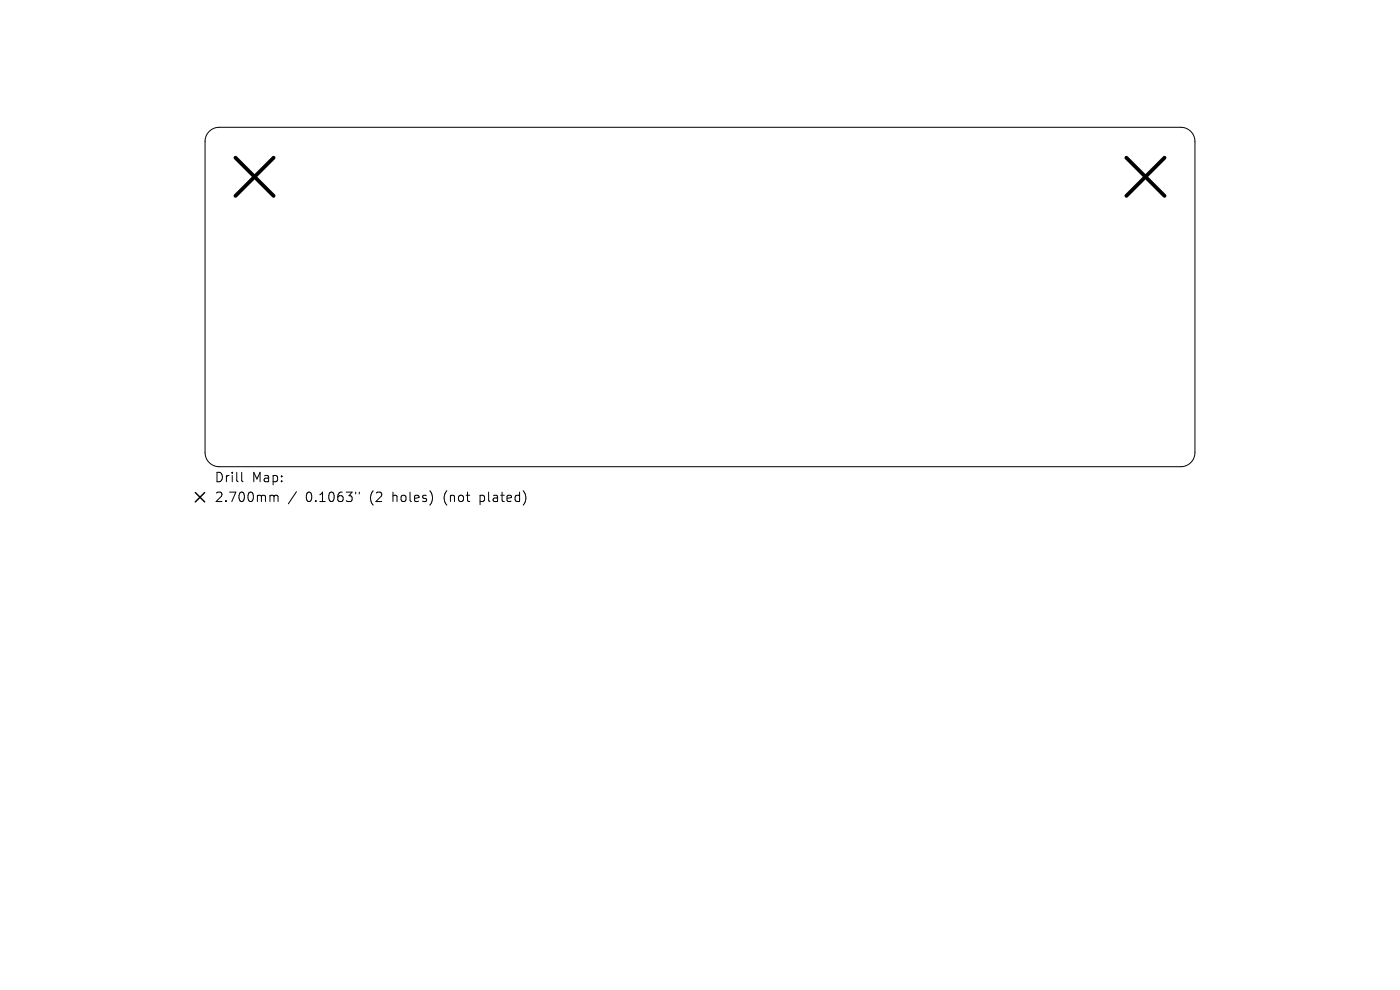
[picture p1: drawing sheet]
<svg xmlns="http://www.w3.org/2000/svg" width="297mm" height="210mm" viewBox="0 0 297 210" stroke-linecap="round" stroke-linejoin="round" font-family="sans-serif">
<defs><g id="words">
<g font-size="2.8">
<text x="45.4" y="102.6">Drill</text>
<text x="45.4" y="106.8">2.700mm</text>
<text x="53.4" y="102.6">Map:</text>
<text x="64.9" y="106.8">0.1063&quot;</text>
<text x="78.6" y="106.8">(2</text>
<text x="83.6" y="106.8">holes)</text>
<text x="94.6" y="106.8">(not</text>
<text x="102.4" y="106.8">plated)</text>
</g>
</g></defs>
<path d="M44.4 27.9a3 3 0 0 1 2.1-.9h204a3 3 0 0 1 3 3v66a3 3 0 0 1-3 3h-204a3 3 0 0 1-3-3v-66a3 3 0 0 1 .9-2.1zM51.3 100.2v1.7l.3 .3M57.6 105.1h.2l.3 .2M58.1 105.3l.3-.2 .5 .1 .1 1.2M58.1 105.3v1.1M62.9 104.3l-1.7 2.6M75.5 104.4v.4M76.2 104.4v.4" fill="none" stroke="#000" stroke-width=".21"/>
<path d="M50 33.5l8.1 8.1M58.1 33.5l-8.1 8.1M239 33.5l8.1 8.1M247.1 33.5l-8.1 8.1" fill="none" stroke="#000" stroke-width=".81"/>
<path d="M41.4 104.5l2 2M43.4 104.5l-2 2" fill="none" stroke="#000" stroke-width=".3"/>
<use href="#words"/>
</svg>
